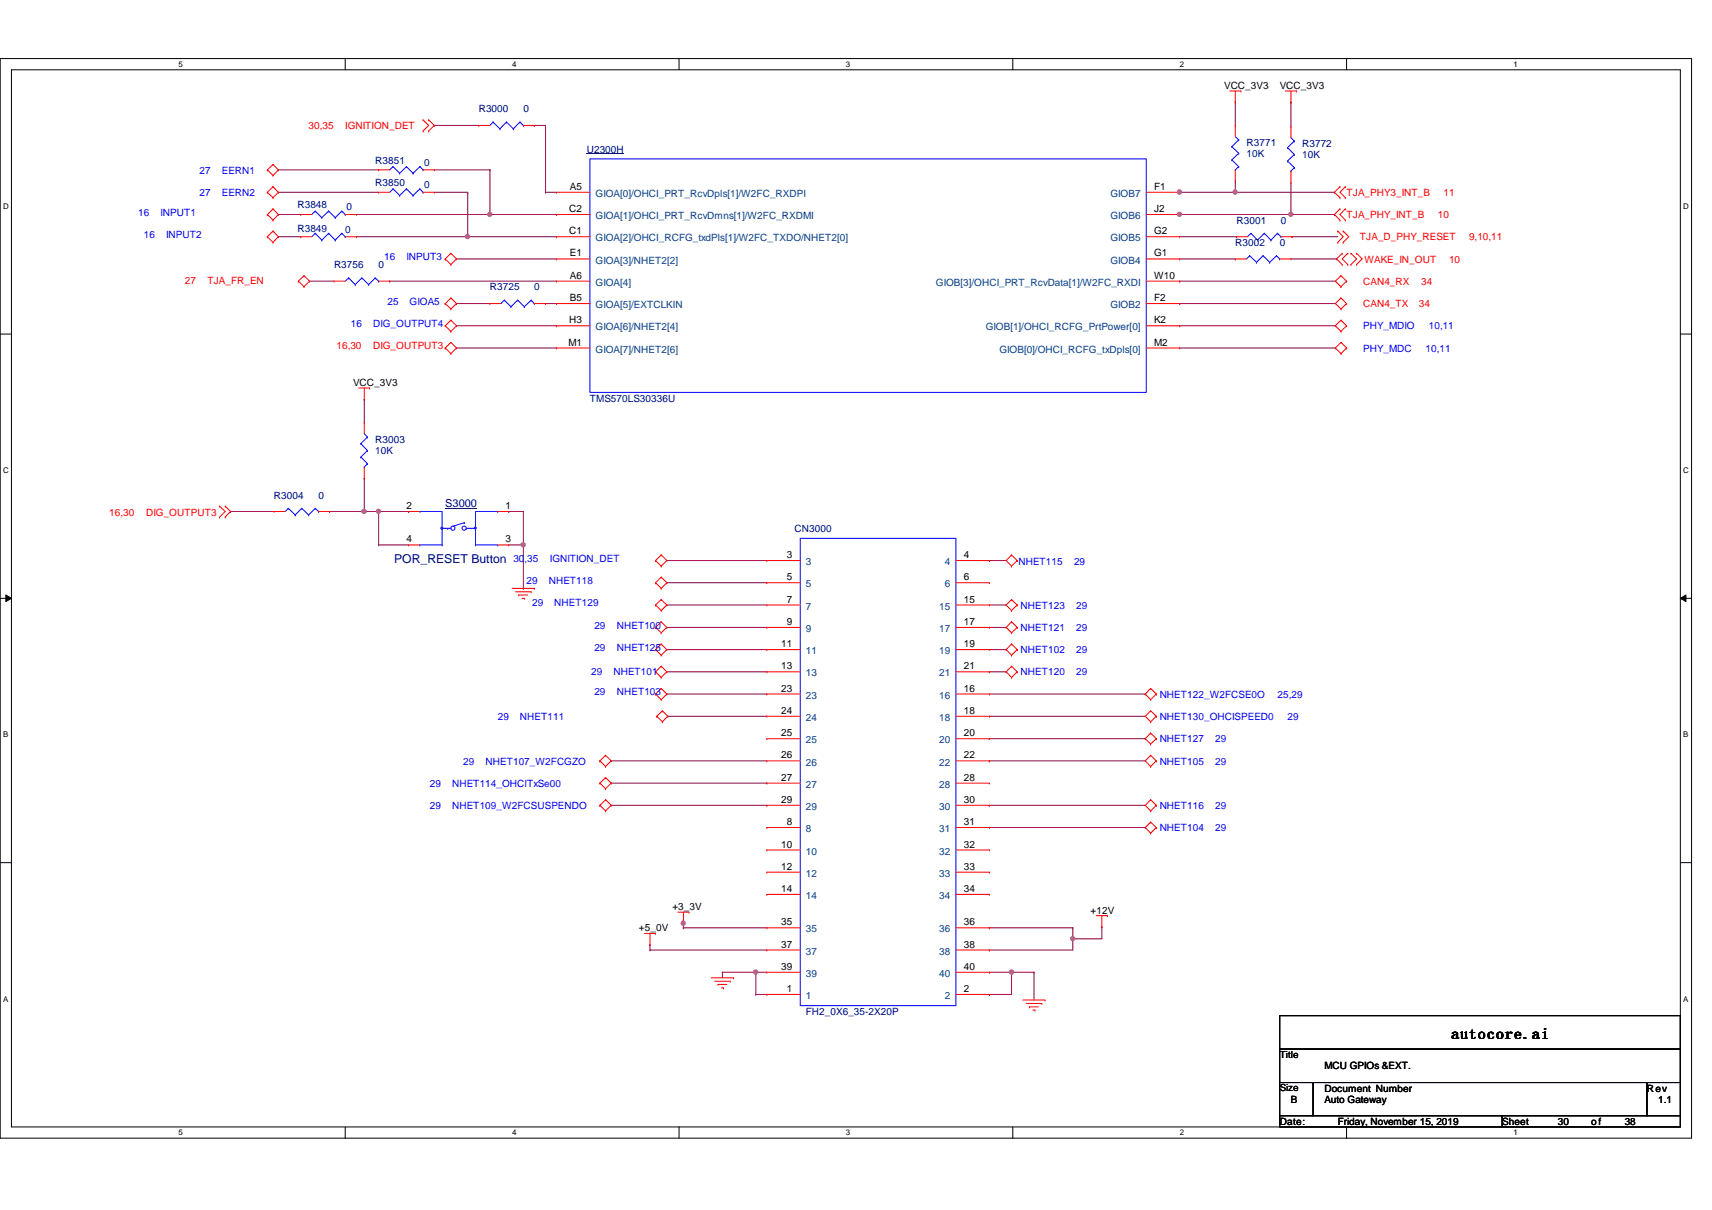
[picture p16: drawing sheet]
<svg xmlns="http://www.w3.org/2000/svg" width="297mm" height="210mm" viewBox="0 0 297 210" stroke-linecap="round" stroke-linejoin="round" font-family="sans-serif">
<defs><g id="words">
<text font-size="2.7" x="251.9" y="180.2">autocore.ai</text>
<text font-size="2.1" fill="#000080" x="68.4" y="97.6">POR_RESET Button</text>
<text font-size="1.9" fill="#000080" x="77.3" y="87.9">S3000</text>
<g font-size="1.7">
<text x="212.4" y="15.5">VCC_3V3</text>
<text x="222" y="15.5">VCC_3V3</text>
<text x="98.9" y="32.9">A5</text>
<text x="200.2" y="32.9">F1</text>
<text x="98.8" y="36.8">C2</text>
<text x="98.8" y="40.6">C1</text>
<text x="200.2" y="40.6">G2</text>
<text x="200.2" y="36.8">J2</text>
<text x="98.9" y="44.5">E1</text>
<text x="200.2" y="44.5">G1</text>
<text x="98.9" y="48.3">A6</text>
<text x="98.9" y="52.2">B5</text>
<text x="200.2" y="52.2">F2</text>
<text x="200.2" y="48.3">W10</text>
<text x="98.6" y="59.9">M1</text>
<text x="98.8" y="56.1">H3</text>
<text x="200.2" y="59.9">M2</text>
<text x="200.2" y="56.1">K2</text>
<text x="61.3" y="67">VCC_3V3</text>
<text x="70.5" y="88.3">2</text>
<text x="87.7" y="88.3">1</text>
<text x="70.5" y="94.1">4</text>
<text x="87.7" y="94.1">3</text>
<text x="136.5" y="96.8">3</text>
<text x="136.5" y="100.7">5</text>
<text x="167.2" y="96.8">4</text>
<text x="167.2" y="100.7">6</text>
<text x="136.5" y="104.5">7</text>
<text x="167.2" y="104.5">15</text>
<text x="135.5" y="112.3">11</text>
<text x="136.5" y="108.4">9</text>
<text x="167.2" y="108.4">17</text>
<text x="167.2" y="112.3">19</text>
<text x="135.5" y="116.1">13</text>
<text x="135.5" y="120">23</text>
<text x="167.2" y="120">16</text>
<text x="167.2" y="116.1">21</text>
<text x="135.5" y="123.8">24</text>
<text x="167.2" y="123.8">18</text>
<text x="135.5" y="127.7">25</text>
<text x="135.5" y="131.6">26</text>
<text x="167.2" y="127.7">20</text>
<text x="167.2" y="131.6">22</text>
<text x="135.5" y="135.4">27</text>
<text x="167.2" y="135.4">28</text>
<text x="135.5" y="139.3">29</text>
<text x="136.5" y="143.1">8</text>
<text x="167.2" y="139.3">30</text>
<text x="167.2" y="143.1">31</text>
<text x="135.5" y="147">10</text>
<text x="167.2" y="147">32</text>
<text x="135.5" y="150.9">12</text>
<text x="135.5" y="154.7">14</text>
<text x="167.2" y="150.9">33</text>
<text x="167.2" y="154.7">34</text>
<text x="110.9" y="161.6">+5_0V</text>
<text x="116.7" y="157.9">+3_3V</text>
<text x="135.5" y="160.5">35</text>
<text x="167.2" y="160.5">36</text>
<text x="189.2" y="158.5">+12V</text>
<text x="135.5" y="164.4">37</text>
<text x="167.2" y="164.4">38</text>
<text x="135.5" y="168.2">39</text>
<text x="136.5" y="172.1">1</text>
<text x="167.2" y="172.1">2</text>
<text x="167.2" y="168.2">40</text>
<text x="222" y="183.5">Title</text>
<text x="229.8" y="185.5">MCU GPIOs &amp;EXT.</text>
<text x="222" y="189.3">Size</text>
<text x="224" y="191.3">B</text>
<text x="229.8" y="189.4">Document Number</text>
<text x="229.8" y="191.3">Auto Gateway</text>
<text x="285.7" y="189.4">Rev</text>
<text x="287.7" y="191.3">1.1</text>
<text x="222" y="195.2">Date:</text>
<text x="232.1" y="195.2">Friday, November 15, 2019</text>
<text x="260.6" y="195.2">Sheet</text>
<text x="270.3" y="195.2">30</text>
<text x="276.1" y="195.2">of</text>
<text x="281.9" y="195.2">38</text>
</g>
<g font-size="1.7" fill="#f00">
<text x="53.5" y="22.4">30,35</text>
<text x="59.9" y="22.4">IGNITION_DET</text>
<text x="233.6" y="34">TJA_PHY3_INT_B</text>
<text x="250.4" y="34">11</text>
<text x="233.6" y="37.8">TJA_PHY_INT_B</text>
<text x="236" y="41.7">TJA_D_PHY_RESET</text>
<text x="249.5" y="37.8">10</text>
<text x="254.9" y="41.7">9,10,11</text>
<text x="236.7" y="45.6">WAKE_IN_OUT</text>
<text x="251.4" y="45.6">10</text>
<text x="32.1" y="49.2">27</text>
<text x="36" y="49.2">TJA_FR_EN</text>
<text x="236.5" y="49.4">CAN4_RX</text>
<text x="236.5" y="53.3">CAN4_TX</text>
<text x="246.2" y="53.3">34</text>
<text x="246.6" y="49.4">34</text>
<text x="58.4" y="60.6">16,30</text>
<text x="64.7" y="60.6">DIG_OUTPUT3</text>
<text x="19" y="89.6">16,30</text>
<text x="25.4" y="89.6">DIG_OUTPUT3</text>
</g>
<g font-size="1.7" fill="#000080">
<text x="83.1" y="19.5">R3000</text>
<text x="90.8" y="19.5">0</text>
<text x="65.1" y="28.4">R3851</text>
<text x="73.6" y="28.8">0</text>
<text x="101.8" y="26.5">U2300H</text>
<text x="216.3" y="25.3">R3771</text>
<text x="216.3" y="27.2">10K</text>
<text x="225.9" y="25.5">R3772</text>
<text x="225.9" y="27.4">10K</text>
<text x="65.1" y="32.3">R3850</text>
<text x="73.6" y="32.6">0</text>
<text x="51.6" y="40.2">R3849</text>
<text x="51.6" y="36.1">R3848</text>
<text x="59.9" y="40.3">0</text>
<text x="60.1" y="36.5">0</text>
<text x="214.5" y="38.8">R3001</text>
<text x="222.2" y="38.8">0</text>
<text x="58" y="46.5">R3756</text>
<text x="65.7" y="46.5">0</text>
<text x="214.3" y="42.7">R3002</text>
<text x="222" y="42.7">0</text>
<text x="85" y="50.4">R3725</text>
<text x="92.7" y="50.4">0</text>
<text x="102.4" y="69.7">TMS570LS30336U</text>
<text x="65.1" y="76.8">R3003</text>
<text x="65.1" y="78.8">10K</text>
<text x="47.5" y="86.5">R3004</text>
<text x="55.3" y="86.5">0</text>
<text x="137.9" y="92.3">CN3000</text>
<text x="139.8" y="176.1">FH2_0X6_35-2X20P</text>
</g>
<g font-size="1.7" fill="#00f">
<text x="34.6" y="30.1">27</text>
<text x="34.6" y="34">27</text>
<text x="38.5" y="30.1">EERN1</text>
<text x="38.5" y="34">EERN2</text>
<text x="24" y="37.5">16</text>
<text x="25" y="41.3">16</text>
<text x="27.9" y="37.5">INPUT1</text>
<text x="28.8" y="41.3">INPUT2</text>
<text x="66.7" y="45.2">16</text>
<text x="70.5" y="45.2">INPUT3</text>
<text x="67.2" y="52.9">25</text>
<text x="71.1" y="52.9">GIOA5</text>
<text x="60.9" y="56.8">16</text>
<text x="64.7" y="56.8">DIG_OUTPUT4</text>
<text x="236.5" y="57.1">PHY_MDIO</text>
<text x="247.9" y="57.1">10,11</text>
<text x="236.5" y="61">PHY_MDC</text>
<text x="247.4" y="61">10,11</text>
<text x="89.1" y="97.5">30,35</text>
<text x="91.4" y="101.3">29</text>
<text x="95.2" y="101.3">NHET118</text>
<text x="95.4" y="97.5">IGNITION_DET</text>
<text x="176.7" y="98.1">NHET115</text>
<text x="186.3" y="98.1">29</text>
<text x="92.3" y="105.2">29</text>
<text x="96.2" y="105.2">NHET129</text>
<text x="177.1" y="105.6">NHET123</text>
<text x="186.7" y="105.6">29</text>
<text x="103.1" y="112.9">29</text>
<text x="103.1" y="109.1">29</text>
<text x="107" y="112.9">NHET125</text>
<text x="107" y="109.1">NHET100</text>
<text x="177.1" y="109.5">NHET121</text>
<text x="177.1" y="113.3">NHET102</text>
<text x="186.7" y="109.5">29</text>
<text x="186.7" y="113.3">29</text>
<text x="102.6" y="117.2">29</text>
<text x="106.4" y="117.2">NHET101</text>
<text x="177.1" y="117.2">NHET120</text>
<text x="186.7" y="117.2">29</text>
<text x="86.4" y="124.9">29</text>
<text x="90.2" y="124.9">NHET111</text>
<text x="103.1" y="120.6">29</text>
<text x="107" y="120.6">NHET103</text>
<text x="201.2" y="121">NHET122_W2FCSE0O</text>
<text x="201.2" y="124.9">NHET130_OHCISPEED0</text>
<text x="221.7" y="121">25,29</text>
<text x="223.4" y="124.9">29</text>
<text x="201.2" y="128.8">NHET127</text>
<text x="210.9" y="128.8">29</text>
<text x="74.6" y="136.5">29</text>
<text x="78.4" y="136.5">NHET114_OHCITxSe00</text>
<text x="80.3" y="132.6">29</text>
<text x="84.2" y="132.6">NHET107_W2FCGZO</text>
<text x="201.2" y="132.6">NHET105</text>
<text x="210.9" y="132.6">29</text>
<text x="74.6" y="140.3">29</text>
<text x="78.4" y="140.3">NHET109_W2FCSUSPENDO</text>
<text x="201.2" y="140.3">NHET116</text>
<text x="210.9" y="140.3">29</text>
<text x="201.2" y="144.2">NHET104</text>
<text x="210.9" y="144.2">29</text>
</g>
<g font-size="1.7" fill="#004080">
<text x="103.3" y="34.2">GIOA[0]/OHCI_PRT_RcvDpls[1]/W2FC_RXDPI</text>
<text x="192.7" y="34.2">GIOB7</text>
<text x="103.3" y="38">GIOA[1]/OHCI_PRT_RcvDmns[1]/W2FC_RXDMI</text>
<text x="103.3" y="41.9">GIOA[2]/OHCI_RCFG_txdPls[1]/W2FC_TXDO/NHET2[0]</text>
<text x="192.7" y="41.9">GIOB5</text>
<text x="192.7" y="38">GIOB6</text>
<text x="103.3" y="45.7">GIOA[3]/NHET2[2]</text>
<text x="192.7" y="45.7">GIOB4</text>
<text x="103.3" y="49.6">GIOA[4]</text>
<text x="103.3" y="53.5">GIOA[5]/EXTCLKIN</text>
<text x="162.4" y="49.6">GIOB[3]/OHCI_PRT_RcvData[1]/W2FC_RXDI</text>
<text x="192.7" y="53.5">GIOB2</text>
<text x="103.3" y="57.3">GIOA[6]/NHET2[4]</text>
<text x="171" y="57.3">GIOB[1]/OHCI_RCFG_PrtPower[0]</text>
<text x="103.3" y="61.2">GIOA[7]/NHET2[6]</text>
<text x="173.4" y="61.2">GIOB[0]/OHCI_RCFG_txDpls[0]</text>
<text x="139.8" y="98">3</text>
<text x="139.8" y="101.9">5</text>
<text x="163.9" y="98">4</text>
<text x="163.9" y="101.9">6</text>
<text x="139.8" y="105.7">7</text>
<text x="162.9" y="105.7">15</text>
<text x="139.8" y="109.6">9</text>
<text x="139.8" y="113.5">11</text>
<text x="162.9" y="109.6">17</text>
<text x="162.9" y="113.5">19</text>
<text x="139.8" y="117.3">13</text>
<text x="162.9" y="117.3">21</text>
<text x="139.8" y="121.2">23</text>
<text x="139.8" y="125.1">24</text>
<text x="162.9" y="121.2">16</text>
<text x="162.9" y="125.1">18</text>
<text x="139.8" y="128.9">25</text>
<text x="162.9" y="128.9">20</text>
<text x="139.8" y="132.8">26</text>
<text x="139.8" y="136.7">27</text>
<text x="162.9" y="132.8">22</text>
<text x="162.9" y="136.7">28</text>
<text x="139.8" y="140.5">29</text>
<text x="162.9" y="140.5">30</text>
<text x="139.8" y="144.4">8</text>
<text x="139.8" y="148.3">10</text>
<text x="162.9" y="144.4">31</text>
<text x="162.9" y="148.3">32</text>
<text x="139.8" y="152.1">12</text>
<text x="139.8" y="156">14</text>
<text x="162.9" y="152.1">33</text>
<text x="162.9" y="156">34</text>
<text x="139.8" y="161.8">35</text>
<text x="162.9" y="161.8">36</text>
<text x="139.8" y="165.6">37</text>
<text x="162.9" y="165.6">38</text>
<text x="139.8" y="173.3">1</text>
<text x="139.8" y="169.5">39</text>
<text x="162.9" y="169.5">40</text>
<text x="163.9" y="173.3">2</text>
</g>
<g font-size="1.4">
<text x="30.9" y="11.6">5</text>
<text x="88.9" y="11.6">4</text>
<text x="146.8" y="11.6">3</text>
<text x="204.7" y="11.6">2</text>
<text x="262.6" y="11.6">1</text>
<text x=".5" y="36.2">D</text>
<text x="292.1" y="36.2">D</text>
<text x=".5" y="82.1">C</text>
<text x="292.1" y="82.1">C</text>
<text x=".5" y="127.9">B</text>
<text x="292.1" y="127.9">B</text>
<text x=".5" y="173.8">A</text>
<text x="292.1" y="173.8">A</text>
<text x="30.9" y="196.9">5</text>
<text x="88.9" y="196.9">4</text>
<text x="146.8" y="196.9">3</text>
<text x="204.7" y="196.9">2</text>
<text x="262.6" y="196.9">1</text>
</g>
</g></defs>
<path d="M0 10.2h293.5v187.2h-293.5zM2 12.1h289.5v183.4h-289.5z" fill="none" stroke="#000" stroke-width=".17"/>
<g fill="#fff">
<path d="M30.9 10.4h.8v1.5h-.8z"/>
<path d="M30.9 195.7h.8v1.5h-.8z"/>
</g>
<path d="M59.9 10.2v1.9M59.9 195.5v1.9" fill="none" stroke="#000" stroke-width=".17"/>
<g fill="#fff">
<path d="M88.9 10.4h.7v1.5h-.7z"/>
<path d="M88.9 195.7h.7v1.5h-.7z"/>
</g>
<path d="M117.8 10.2v1.9M117.8 195.5v1.9" fill="none" stroke="#000" stroke-width=".17"/>
<g fill="#fff">
<path d="M146.8 10.4h.7v1.5h-.7z"/>
<path d="M146.8 195.7h.7v1.5h-.7z"/>
</g>
<path d="M175.7 10.2v1.9M175.7 195.5v1.9" fill="none" stroke="#000" stroke-width=".17"/>
<g fill="#fff">
<path d="M204.7 10.4h.7v1.5h-.7z"/>
<path d="M204.7 195.7h.7v1.5h-.7z"/>
</g>
<path d="M233.6 10.2v1.9M233.6 195.5v1.9" fill="none" stroke="#000" stroke-width=".17"/>
<g fill="#fff">
<path d="M262.6 10.4h.8v1.5h-.8z"/>
<path d="M262.6 195.7h.8v1.5h-.8z"/>
<path d="M.5 35h1v1.5h-1z"/>
<path d="M292.1 35h.9v1.5h-.9z"/>
<path d="M.5 80.9h1v1.5h-1z"/>
<path d="M292.1 80.9h.9v1.5h-.9z"/>
</g>
<path d="M0 58h2M291.5 58h2" fill="none" stroke="#000" stroke-width=".17"/>
<g fill="#fff">
<path d="M.5 126.7h.9v1.5h-.9z"/>
<path d="M292.1 126.7h.8v1.5h-.8z"/>
</g>
<path d="M0 103.8h2M1 103.2l1 .6-1 .6zM291.5 103.8l1-.6v1.2zM291.5 103.8h2" fill="none" stroke="#000" stroke-width=".17"/>
<path d="M1 103.2l1 .6-1 .6zM291.5 103.8l1-.6v1.2z" fill="#000"/>
<g fill="#fff">
<path d="M.5 172.6h.9v1.5h-.9z"/>
<path d="M292.1 172.6h.8v1.5h-.8z"/>
</g>
<path d="M0 149.6h2M291.5 149.6h2" fill="none" stroke="#000" stroke-width=".17"/>
<g fill="none" stroke="#800040" stroke-width=".17">
<path d="M79.2 44.9h.1M79.2 56.5h.1M79.2 44.9h17.4M79.2 56.5h17.4M204.7 48.8h.1M204.7 52.7h.1M204.7 48.8h27M204.7 52.7h27M79.2 60.4h.1M79.2 60.4h17.4M40 88.7h.1M40 88.7h7.5"/>
<path d="M57.2 88.7h.1M63.2 83h.1M63.2 83v5.7h-6M90.8 94.5h.1M90.8 88.7v5.8"/>
</g>
<circle cx="63.2" cy="88.7" r=".37" fill="#f0f"/>
<circle cx="63.2" cy="88.7" r=".37" fill="none" stroke="#f0f" stroke-width=".17"/>
<g fill="none" stroke="#800040" stroke-width=".17">
<path d="M63.2 69.3h.1M63.2 69.3v4M171.7 97.2h.1M171.7 97.2h2.9M112.8 164.8h.1M112.8 164.8h20.3M125.3 168.7h.1M125.3 168.7v.9M125.3 168.7h5.8M171.7 168.7h.1M171.7 168.7h3.8M186.1 161h.1"/>
<path d="M186.1 161v1.9"/>
</g>
<circle cx="186.1" cy="162.8" r=".37" fill="#f0f"/>
<circle cx="186.1" cy="162.8" r=".37" fill="none" stroke="#f0f" stroke-width=".17"/>
<g fill="none" stroke="#800040" stroke-width=".17">
<path d="M118.6 161h.1M118.6 161h14.5M131.1 172.5h.1M131.1 168.7h.1M131.1 172.5h2M131.1 168.7h2M171.7 161h.1M171.7 164.8h.1M171.7 161h14.4M186.1 162.9h.1M186.1 162.9v1.9h-14.4M191.2 160.7h.1"/>
<path d="M191.2 160.7v2.2h-5.1"/>
</g>
<circle cx="131.1" cy="168.6" r=".37" fill="#f0f"/>
<circle cx="131.1" cy="168.6" r=".37" fill="none" stroke="#f0f" stroke-width=".17"/>
<path d="M131.1 168.7h.1M131.1 168.7v3.8M171.7 172.5h.1M175.5 168.7h.1M175.5 168.7v3.8h-3.8M175.5 168.7h3.9M179.4 168.7h.1M179.4 168.7v4.8" fill="none" stroke="#800040" stroke-width=".17"/>
<circle cx="175.5" cy="168.6" r=".37" fill="#f0f"/>
<circle cx="175.5" cy="168.6" r=".37" fill="none" stroke="#f0f" stroke-width=".17"/>
<path d="M118.6 160v1M112.8 163.8h.1M112.8 163.8v1M118.6 160.2h.1M118.6 161h.1" fill="none" stroke="#800040" stroke-width=".17"/>
<circle cx="118.5" cy="160.1" r=".38" fill="#f0f"/>
<circle cx="118.5" cy="160.1" r=".38" fill="none" stroke="#f0f" stroke-width=".17"/>
<g fill="none" stroke="#800040" stroke-width=".17">
<path d="M204.5 33.4h.1M204.5 37.2h.1M204.5 33.4h9.8M204.5 37.2h.2M214.3 33.4h.1M115.7 97.2h.1M115.7 97.2h17.4M115.7 116.5h.1M115.7 101.1h.1M115.7 104.9h.1M115.7 108.8h.1M115.7 112.7h.1"/>
<path d="M115.7 116.5h17.4M115.7 101.1h17.4M115.7 104.9h17.4M115.7 108.8h17.4M115.7 112.7h17.4M115.7 120.4h.1M115.7 120.4h17.4"/>
</g>
<circle cx="204.6" cy="33.3" r=".38" fill="#f0f"/>
<circle cx="204.6" cy="33.3" r=".38" fill="none" stroke="#f0f" stroke-width=".17"/>
<path d="M204.7 37.2h19.3M224 37.2h.1" fill="none" stroke="#800040" stroke-width=".17"/>
<circle cx="204.6" cy="37.2" r=".37" fill="#f0f"/>
<circle cx="204.6" cy="37.2" r=".37" fill="none" stroke="#f0f" stroke-width=".17"/>
<circle cx="224" cy="37.2" r=".37" fill="#f0f"/>
<circle cx="224" cy="37.2" r=".37" fill="none" stroke="#f0f" stroke-width=".17"/>
<g fill="none" stroke="#800040" stroke-width=".17">
<path d="M75.3 21.8h.1M75.3 21.8h7.8M92.7 21.8h.1M92.7 21.8h2M53.7 48.8h.1M53.7 48.8h4.3M67.6 48.8h.1M67.6 48.8h29M79.2 52.7h.1M79.2 52.7h5.8M94.7 52.7h.1M94.7 52.7h1.9"/>
<path d="M204.7 41.1h9.8M204.7 44.9h9.6M214.3 44.9h.1M214.5 41.1h.1M224.2 41.1h.1M224.2 41.1h7.9M63.2 88.7h2.5M65.7 88.7h.1M88.3 88.7h.1M88.3 88.7h2.5M88.3 94.5h2.5M90.8 94.5h.1"/>
<path d="M90.8 94.5v7.6M90.8 102.1h.1M171.7 104.9h2.9M171.7 108.8h2.9M171.7 112.7h2.9M171.7 116.5h2.9M174.6 104.9h.1M174.6 108.8h.1M174.6 112.7h.1M174.6 116.5h.1M106 132h.1M106 135.8h.1"/>
<path d="M106 139.7h.1M106 132h27.1M106 135.8h27.1M106 139.7h27.1M115.9 124.2h.1M115.9 124.2h17.2M171.7 124.2h.1M171.7 132h.1M171.7 139.7h.1M171.7 132h27M171.7 139.7h27M171.7 124.2h27"/>
<path d="M171.7 120.4h27M171.7 128.1h27M198.7 120.4h.1M198.7 128.1h.1M171.7 143.6h27M198.7 143.6h.1"/>
</g>
<circle cx="90.8" cy="94.5" r=".37" fill="#f0f"/>
<circle cx="90.8" cy="94.5" r=".37" fill="none" stroke="#f0f" stroke-width=".17"/>
<path d="M65.7 94.5h.1M65.7 88.7h.1M65.7 94.5h5.2M65.7 88.7v5.8" fill="none" stroke="#800040" stroke-width=".17"/>
<circle cx="65.7" cy="88.7" r=".37" fill="#f0f"/>
<circle cx="65.7" cy="88.7" r=".37" fill="none" stroke="#f0f" stroke-width=".17"/>
<path d="M214.3 17.7h.1M214.3 17.7v4.1M224 17.7h.1M224 17.7v4.3M214.3 33.4h.1M214.3 31.4v2M214.3 33.4h17.2M231.5 33.4h.1M65.7 88.7h5.2M70.9 88.7h.1" fill="none" stroke="#800040" stroke-width=".17"/>
<circle cx="214.3" cy="33.3" r=".38" fill="#f0f"/>
<circle cx="214.3" cy="33.3" r=".38" fill="none" stroke="#f0f" stroke-width=".17"/>
<g fill="none" stroke="#800040" stroke-width=".17">
<path d="M61.8 37.2h23.2M85 37.2h.1M94.7 21.8h.1M94.7 33.4h.1M94.7 21.8v11.6M94.7 33.4h1.9M224 37.2h.1M224 31.6v5.6M224 37.2h7.5M231.5 37.2h.1M204.7 56.5h27M224 44.9h7.9"/>
<path d="M231.7 56.5h.1M231.9 44.9h.1M204.7 60.4h27M231.7 60.4h.1"/>
</g>
<circle cx="85" cy="37.2" r=".37" fill="#f0f"/>
<circle cx="85" cy="37.2" r=".37" fill="none" stroke="#f0f" stroke-width=".17"/>
<path d="M61.8 41.1h19.3M81.1 41.1h.1" fill="none" stroke="#800040" stroke-width=".17"/>
<circle cx="81.1" cy="41" r=".37" fill="#f0f"/>
<circle cx="81.1" cy="41" r=".37" fill="none" stroke="#f0f" stroke-width=".17"/>
<g fill="none" stroke="#800040" stroke-width=".17">
<path d="M48.3 37.2h.1M48.3 29.5h.1M48.3 33.4h.1M48.3 37.2h3.9M48.3 33.4h17.4M48.3 29.5h17.4M75.3 33.4h5.8M75.3 29.5h9.7M81.1 33.4h.1M81.1 33.4v7.7M85 29.5h.1M85 37.2h.1"/>
<path d="M85 37.2h11.6M85 29.5v7.7M96.6 37.2h.1M48.3 41.1h.1M48.3 41.1h3.9M81.1 41.1h.1M81.1 41.1h15.5M96.6 41.1h.1"/>
</g>
<g fill="none" stroke="#f00" stroke-width=".17">
<path d="M213.4 15.8h1.9M214.3 17.7h.1M214.3 15.8v1.9M215.3 15.8h.1M223 15.8h2M224 17.7h.1M224 15.8v1.9M225 15.8h.1M46.4 37.2h.1M46.4 29.5h.1M46.4 33.4h.1M46.4 37.2l1 1"/>
<path d="M46.4 29.5l1 .9M46.4 33.4l1 .9M47.4 38.2h.1M47.4 36.2h.1M47.4 30.4h.1M47.4 28.5h.1M47.4 34.3h.1M47.4 32.4h.1M47.4 36.2l.9 1-.9 1M47.4 36.2l-1 1M47.4 28.5l.9 1-.9 .9M47.4 28.5l-1 1"/>
<path d="M47.4 32.4l.9 1-.9 .9M47.4 32.4l-1 1M52.2 37.2h.1M52.2 37.2h1.9M59.9 37.2h1.9M61.8 37.2h.1M65.7 33.4h.1M65.7 29.5h.1M65.7 33.4h1.9M65.7 29.5h1.9M73.4 22.7h.1M73.4 20.8h.1"/>
<path d="M73.4 20.8l1 1-1 .9M73.4 33.4h1.9M73.4 29.5h1.9M74.4 20.8h.1M74.4 22.7h.1M74.4 20.8l.9 1-.9 .9M75.3 33.4h.1M75.3 29.5h.1M83.1 21.8h.1M83.1 21.8h1.9M90.8 21.8h1.9M92.7 21.8h.1"/>
<path d="M96.6 33.4h.1M96.6 37.2h.1M96.6 33.4h5.8M96.6 37.2h5.8M198.9 33.4h5.8M198.9 37.2h5.8M204.7 37.2h.1M204.7 33.4h.1M214.3 21.8h.1M214.3 31.4h.1M214.3 21.8v1.9M214.3 29.5v1.9"/>
<path d="M224 22h.1M224 31.6h.1M224 22v1.9M224 29.7v1.9M232.5 32.4h.1M232.5 34.3h.1M232.5 36.2h.1M232.5 38.2h.1M232.5 32.4l-1 1 1 .9M232.5 36.2l-1 1 1 1M233.4 34.3h.1M233.4 32.4h.1"/>
<path d="M233.4 38.2h.1M233.4 36.2h.1M233.4 32.4l-.9 1 .9 .9M233.4 36.2l-.9 1 .9 1M46.4 41.1h.1M46.4 41.1l1 .9M47.4 42h.1M47.4 40.1h.1M47.4 40.1l.9 1-.9 .9M47.4 40.1l-1 1M51.8 48.8h.1M51.8 48.8l.9 .9"/>
<path d="M52.2 41.1h.1M52.2 41.1h1.9M52.7 47.8h.1M52.7 49.7h.1M52.7 47.8l1 1-1 .9M52.7 47.8l-.9 1M58 48.8h.1M58 48.8h1.9M59.9 41.1h1.9M61.8 41.1h.1M65.7 48.8h1.9M67.6 48.8h.1"/>
<path d="M77.3 44.9h.1M77.3 56.5h.1M77.3 52.7h.1M77.3 44.9l.9 1M77.3 56.5l.9 1M77.3 52.7l.9 .9M78.2 45.9h.1M78.2 43.9h.1M78.2 59.4h.1M78.2 57.5h.1M78.2 55.5h.1M78.2 53.6h.1"/>
<path d="M78.2 51.7h.1M78.2 43.9l1 1-1 1M78.2 43.9l-.9 1M78.2 59.4l1 1-1 .9M78.2 59.4l-.9 1M78.2 55.5l1 1-1 1M78.2 55.5l-.9 1M78.2 51.7l1 1-1 .9M78.2 51.7l-.9 1M85 52.7h.1M85 52.7h1.9M92.7 52.7h2"/>
<path d="M94.7 52.7h.1M96.6 41.1h.1M96.6 44.9h.1M96.6 48.8h.1M96.6 52.7h.1M96.6 56.5h.1M96.6 41.1h5.8M96.6 44.9h5.8M96.6 48.8h5.8M96.6 52.7h5.8M96.6 56.5h5.8M198.9 41.1h5.8"/>
<path d="M198.9 44.9h5.8M198.9 48.8h5.8M198.9 52.7h5.8M198.9 56.5h5.8M204.7 56.5h.1M204.7 52.7h.1M204.7 48.8h.1M204.7 44.9h.1M204.7 41.1h.1M214.3 44.9h.1M214.3 44.9h2M214.5 41.1h.1"/>
<path d="M214.5 41.1h1.9M222 44.9h2M222.2 41.1h2M224 44.9h.1M224.2 41.1h.1M232.1 40.1h.1M232.1 42h.1M232.1 40.1l.9 1-.9 .9M232.7 47.8h.1M232.7 49.7h.1M232.7 51.7h.1M232.7 53.6h.1"/>
<path d="M232.7 55.5h.1M232.7 57.5h.1M232.7 59.4h.1M232.7 47.8l-1 1 1 .9M232.7 47.8l.9 1M232.7 51.7l-1 1 1 .9M232.7 51.7l.9 1M232.7 55.5l-1 1 1 1M232.7 55.5l.9 1M232.7 59.4l-1 1 1 .9M232.7 59.4l.9 1M232.9 43.9h.1"/>
<path d="M232.9 45.9h.1M232.9 43.9l-1 1 1 1M233 40.1h.1M233 42h.1M233 40.1l1 1-1 .9M233.6 48.8h.1M233.6 52.7h.1M233.6 56.5h.1M233.6 48.8l-.9 .9M233.6 52.7l-.9 .9M233.6 56.5l-.9 1M233.8 45.9h.1"/>
<path d="M233.8 43.9h.1M233.8 43.9l-.9 1 .9 1M234.4 45.9h.1M234.4 43.9h.1M234.4 43.9l1 1-1 1M235.4 43.9h.1M235.4 45.9h.1M235.4 43.9l.9 1-.9 1M62.2 67.3h1.9M63.2 69.3h.1M63.2 73.3h.1M63.2 67.3v2"/>
<path d="M63.2 73.3v1.9M64.1 67.3h.1M77.3 60.4h.1M77.3 60.4l.9 .9M78.2 61.3h.1M96.6 60.4h.1M96.6 60.4h5.8M198.9 60.4h5.8M204.7 60.4h.1M232.7 61.3h.1M233.6 60.4h.1M233.6 60.4l-.9 .9"/>
<path d="M38.1 87.8h.1M38.1 89.7h.1M38.1 87.8l1 .9-1 1M39.1 87.8h.1M39.1 89.7h.1M39.1 87.8l.9 .9-.9 1M47.5 88.7h.1M47.5 88.7h2M55.3 88.7h1.9M57.2 88.7h.1M63.2 83h.1M63.2 81v2"/>
<path d="M70.9 88.7h.1M70.9 94.5h.1M70.9 88.7h2M70.9 94.5h2M86.4 88.7h1.9M86.4 94.5h1.9M88.3 88.7h.1M88.3 94.5h.1M113.7 97.2h.1M113.7 97.2l1 1M114.7 98.2h.1M114.7 96.3h.1"/>
<path d="M114.7 96.3l1 .9-1 1M114.7 96.3l-1 .9M133.1 97.2h.1M133.1 97.2h5.7M165.9 97.2h5.8M171.7 97.2h.1M175.5 96.3h.1M175.5 98.2h.1M175.5 96.3l-.9 .9 .9 1M175.5 96.3l1 .9M176.5 97.2h.1M176.5 97.2l-1 1"/>
<path d="M88.9 102.1h3.8M89.4 102.7h2.8M90 103.2h.1M90 103.2h1.6M90.6 103.8h.4M91 103.8h.1M92.2 102.7h.1M92.7 102.1h.1M113.7 101.1h.1M113.7 104.9h.1M113.7 112.7h.1M113.7 108.8h.1"/>
<path d="M113.7 116.5h.1M113.7 101.1l1 1M113.7 104.9l1 1M113.7 112.7l1 1M113.7 108.8l1 1M113.7 116.5l1 1M114.7 102.1h.1M114.7 100.1h.1M114.7 105.9h.1M114.7 104h.1M114.7 113.7h.1M114.7 111.7h.1"/>
<path d="M114.7 109.8h.1M114.7 107.9h.1M114.7 119.4h.1M114.7 117.5h.1M114.7 115.6h.1M114.7 100.1l1 1-1 1M114.7 100.1l-1 1M114.7 104l1 .9-1 1M114.7 104l-1 .9M114.7 111.7l1 1-1 1M114.7 111.7l-1 1M114.7 107.9l1 .9-1 1"/>
<path d="M114.7 107.9l-1 .9M114.7 119.4l1 1-1 1M114.7 119.4l-1 1M114.7 115.6l1 .9-1 1M114.7 115.6l-1 .9M133.1 101.1h.1M133.1 104.9h.1M133.1 108.8h.1M133.1 112.7h.1M133.1 116.5h.1M133.1 101.1h5.7M133.1 104.9h5.7"/>
<path d="M133.1 108.8h5.7M133.1 112.7h5.7M133.1 116.5h5.7M165.9 101.1h5.8M165.9 104.9h5.8M165.9 108.8h5.8M165.9 112.7h5.8M165.9 116.5h5.8M171.7 101.1h.1M171.7 104.9h.1M171.7 108.8h.1M171.7 112.7h.1"/>
<path d="M171.7 116.5h.1M175.5 104h.1M175.5 105.9h.1M175.5 107.9h.1M175.5 109.8h.1M175.5 111.7h.1M175.5 113.7h.1M175.5 115.6h.1M175.5 117.5h.1M175.5 104l-.9 .9 .9 1M175.5 104l1 .9M175.5 107.9l-.9 .9 .9 1"/>
<path d="M175.5 107.9l1 .9M175.5 111.7l-.9 1 .9 1M175.5 111.7l1 1M175.5 115.6l-.9 .9 .9 1M175.5 115.6l1 .9M176.5 104.9h.1M176.5 108.8h.1M176.5 112.7h.1M176.5 116.5h.1M176.5 104.9l-1 1M176.5 108.8l-1 1M176.5 112.7l-1 1"/>
<path d="M176.5 116.5l-1 1M199.6 119.4h.1M199.6 119.4l-.9 1 .9 1M199.6 119.4l1 1M104.1 132h.1M104.1 135.8h.1M104.1 139.7h.1M104.1 132l1 1M104.1 135.8l1 1M104.1 139.7l1 1M105.1 131h.1M105.1 133h.1"/>
<path d="M105.1 134.9h.1M105.1 136.8h.1M105.1 138.7h.1M105.1 131l-1 1M105.1 131l.9 1-.9 1M105.1 134.9l.9 .9-.9 1M105.1 134.9l-1 .9M105.1 138.7l.9 1-.9 1M105.1 138.7l-1 1M113.7 120.4h.1M113.7 120.4l1 1M114 124.2h.1"/>
<path d="M114 124.2l.9 1M114.7 121.4h.1M114.9 123.3h.1M114.9 125.2h.1M114.9 123.3l1 .9-1 1M114.9 123.3l-.9 .9M133.1 120.4h.1M133.1 124.2h.1M133.1 128.1h.1M133.1 132h.1M133.1 135.8h.1M133.1 139.7h.1"/>
<path d="M133.1 120.4h5.7M133.1 124.2h5.7M133.1 128.1h5.7M133.1 132h5.7M133.1 135.8h5.7M133.1 139.7h5.7M165.9 120.4h5.8M165.9 124.2h5.8M165.9 128.1h5.8M165.9 132h5.8M165.9 135.8h5.8M165.9 139.7h5.8"/>
<path d="M171.7 120.4h.1M171.7 124.2h.1M171.7 128.1h.1M171.7 132h.1M171.7 135.8h.1M171.7 139.7h.1M199.6 121.4h.1M199.6 123.3h.1M199.6 125.2h.1M199.6 127.2h.1M199.6 129.1h.1M199.6 131h.1"/>
<path d="M199.6 133h.1M199.6 138.7h.1M199.6 123.3l-.9 .9 .9 1M199.6 123.3l1 .9M199.6 127.2l-.9 .9 .9 1M199.6 127.2l1 .9M199.6 131l-.9 1 .9 1M199.6 131l1 1M199.6 138.7l-.9 1 .9 1M199.6 138.7l1 1M200.6 120.4h.1M200.6 124.2h.1"/>
<path d="M200.6 128.1h.1M200.6 132h.1M200.6 139.7h.1M200.6 120.4l-1 1M200.6 124.2l-1 1M200.6 128.1l-1 1M200.6 132l-1 1M200.6 139.7l-1 1M105.1 140.7h.1M117.6 158.2h1.9M118.6 158.2v2M119.5 158.2h.1"/>
<path d="M133.1 143.6h.1M133.1 147.4h.1M133.1 151.3h.1M133.1 155.2h.1M133.1 143.6h5.7M133.1 147.4h5.7M133.1 151.3h5.7M133.1 155.2h5.7M165.9 143.6h5.8M165.9 147.4h5.8M165.9 151.3h5.8M165.9 155.2h5.8"/>
<path d="M171.7 143.6h.1M171.7 147.4h.1M171.7 151.3h.1M171.7 155.2h.1M190.2 158.8h1.9M191.2 158.8v1.9M192.1 158.8h.1M199.6 140.7h.1M199.6 142.6h.1M199.6 144.5h.1M199.6 142.6l-.9 1 .9 .9M199.6 142.6l1 1"/>
<path d="M200.6 143.6h.1M200.6 143.6l-1 .9M111.8 161.9h1.9M112.8 163.8h.1M112.8 161.9v1.9M113.7 161.9h.1M118.6 160.2h.1M123.4 169.6h3.9M124 170.2h2.7M124.6 170.8h.1M124.6 170.8h1.5M125.1 171.4h.4"/>
<path d="M125.5 171.4h.1M126.7 170.2h.1M127.3 169.6h.1M133.1 172.5h.1M133.1 161h.1M133.1 164.8h.1M133.1 168.7h.1M133.1 172.5h5.7M133.1 161h5.7M133.1 164.8h5.7M133.1 168.7h5.7M165.9 172.5h5.8"/>
<path d="M165.9 161h5.8M165.9 164.8h5.8M165.9 168.7h5.8M171.7 172.5h.1M171.7 161h.1M171.7 164.8h.1M171.7 168.7h.1M177.5 173.5h3.8M178.1 174.1h2.7M178.6 174.7h.1M178.6 174.7h1.6M179.2 175.2h.4"/>
<path d="M179.6 175.2h.1M180.8 174.1h.1M181.3 173.5h.1M191.2 160.7h.1"/>
</g>
<path d="M222 176.2h69.5v5.8h-69.5zM222 182h69.5v5.8h-69.5zM222 187.8h5.8v5.7h-5.8zM222 193.5h38.6v2h-38.6zM227.8 187.8h57.9v5.7h-57.9zM260.6 193.5h30.9v2h-30.9zM285.7 187.8h5.8v5.7h-5.8z" fill="none" stroke="#000" stroke-width=".17"/>
<g fill="none" stroke="#00f" stroke-width=".17">
<path d="M54.7 36.6h.1M54.7 36.6l-.6 .6M54.7 36.6l1.1 1.2M55.8 37.8h.1M57 36.6h.1M57 36.6l-1.2 1.2M57 36.6l1.2 1.2M58.2 37.8h.1M59.3 36.6h.1M59.3 36.6l-1.1 1.2M59.3 36.6l.6 .6M59.9 37.2h.1"/>
<path d="M68.2 32.8h.1M68.2 28.9h.1M68.2 32.8l-.6 .6M68.2 32.8l1.1 1.1M68.2 28.9l-.6 .6M68.2 28.9l1.1 1.2M69.3 33.9h.1M69.3 30.1h.1M70.5 32.8h.1M70.5 28.9h.1M70.5 32.8l-1.2 1.1M70.5 32.8l1.2 1.1"/>
<path d="M70.5 28.9l-1.2 1.2M70.5 28.9l1.2 1.2M71.7 33.9h.1M71.7 30.1h.1M72.9 32.8h.1M72.9 28.9h.1M72.9 32.8l-1.2 1.1M72.9 32.8l.5 .6M72.9 28.9l-1.2 1.2M72.9 28.9l.5 .6M73.4 33.4h.1M73.4 29.5h.1"/>
<path d="M85.6 21.2h.1M85.6 21.2l-.6 .6M85.6 21.2l1.1 1.2M86.7 22.4h.1M87.9 21.2h.1M87.9 21.2l-1.2 1.2M87.9 21.2l1.2 1.2M89.1 22.4h.1M90.2 21.2h.1M90.2 21.2l-1.1 1.2M90.2 21.2l.6 .6M90.8 21.8h.1"/>
<path d="M102.4 27.6h96.5v40.5h-96.5zM213.7 25.4h.1M213.7 27.7h.1M213.7 25.4l1.2 1.2M213.7 27.7l1.2 1.2M214.3 29.5h.1M214.3 23.7l.6 .6M214.9 24.3h.1M214.9 26.6h.1M214.9 28.9h.1M214.9 24.3l-1.2 1.1M214.9 26.6l-1.2 1.1"/>
<path d="M214.9 28.9l-.6 .6M223.4 25.6h.1M223.4 27.9h.1M223.4 25.6l1.2 1.2M223.4 27.9l1.2 1.2M224 29.7h.1M224 23.9l.6 .6M224.6 24.5h.1M224.6 26.8h.1M224.6 29.1h.1M224.6 24.5l-1.2 1.1M224.6 26.8l-1.2 1.1"/>
<path d="M224.6 29.1l-.6 .6M54.7 40.5h.1M54.7 40.5l-.6 .6M54.7 40.5l1.1 1.2M55.8 41.7h.1M57 40.5h.1M57 40.5l-1.2 1.2M57 40.5l1.2 1.2M58.2 41.7h.1M59.3 40.5h.1M59.3 40.5l-1.1 1.2M59.3 40.5l.6 .6"/>
<path d="M59.9 41.1h.1M60.5 48.2h.1M60.5 48.2l-.6 .6M60.5 48.2l1.1 1.2M61.6 49.4h.1M62.8 48.2h.1M62.8 48.2l-1.2 1.2M62.8 48.2l1.2 1.2M64 49.4h.1M65.1 48.2h.1M65.1 48.2l-1.1 1.2M65.1 48.2l.6 .6"/>
<path d="M65.7 48.8h.1M87.5 52.1h.1M87.5 52.1l-.6 .6M87.5 52.1l1.1 1.1M88.6 53.2h.1M89.8 52.1h.1M89.8 52.1l-1.2 1.1M89.8 52.1l1.2 1.1M91 53.2h.1M92.2 52.1h.1M92.2 52.1l-1.2 1.1M92.2 52.1l.5 .6"/>
<path d="M92.7 52.7h.1M216.8 44.4h.1M216.8 44.4l-.5 .5M216.8 44.4l1.2 1.1M217 40.5h.1M217 40.5l-.6 .6M217 40.5l1.2 1.2M218 45.5h.1M218.2 41.7h.1M219.2 44.4h.1M219.2 44.4l-1.2 1.1M219.2 44.4l1.1 1.1"/>
<path d="M219.4 40.5h.1M219.4 40.5l-1.2 1.2M219.4 40.5l1.1 1.2M220.3 45.5h.1M220.5 41.7h.1M221.5 44.4h.1M221.5 44.4l-1.2 1.1M221.5 44.4l.5 .5M221.7 40.5h.1M221.7 40.5l-1.2 1.2M221.7 40.5l.5 .6M222 44.9h.1"/>
<path d="M222.2 41.1h.1M62.6 77h.1M62.6 79.3h.1M62.6 77l1.2 1.1M62.6 79.3l1.2 1.1M63.2 75.2l.6 .6M63.8 75.8h.1M63.8 78.1h.1M63.8 75.8l-1.2 1.2M63.8 78.1l-1.2 1.2M50 88.2h.1M50 88.2l-.5 .5"/>
<path d="M50 88.2l1.2 1.1M51.2 89.3h.1M52.4 88.2h.1M52.4 88.2l-1.2 1.1M52.4 88.2l1.1 1.1M53.5 89.3h.1M54.7 88.2h.1M54.7 88.2l-1.2 1.1M54.7 88.2l.6 .5M55.3 88.7h.1M63.2 81h.1M63.8 80.4h.1"/>
<path d="M63.8 80.4l-.6 .6M72.9 88.7h.1M72.9 94.5h.1M72.9 88.7h3.8v5.8M72.9 94.5h3.8M76.5 91.5h.3v.2h-.3zM76.7 91.7h.1M76.7 94.5h.1M76.7 91.7h1.5M77.7 91.7h.1M80.6 90.7h.1M80.6 90.7l-2 .6"/>
<path d="M80.9 91.7h.1M80.9 91.7h1.6M82.3 91.5h.3v.2h-.3zM82.5 94.5h.1M82.5 91.7h.1M82.5 94.5h3.9M86.4 94.5h.1M86.4 88.7h.1M86.4 88.7h-3.9v5.8M138.8 93.4h27.1v81.1h-27.1z"/>
<circle cx="78.6" cy="91.6" r=".37"/>
<circle cx="80.5" cy="91.6" r=".37"/>
</g>
<path d="M101.8 26.7h6.4M77.3 88.2h5.5" fill="none" stroke="#000080" stroke-width=".17"/>
<circle cx="63.2" cy="88.7" r=".37" fill="#f0f"/>
<circle cx="63.2" cy="88.7" r=".37" fill="none" stroke="#f0f" stroke-width=".17"/>
<circle cx="186.1" cy="162.8" r=".37" fill="#f0f"/>
<circle cx="186.1" cy="162.8" r=".37" fill="none" stroke="#f0f" stroke-width=".17"/>
<circle cx="131.1" cy="168.6" r=".37" fill="#f0f"/>
<circle cx="131.1" cy="168.6" r=".37" fill="none" stroke="#f0f" stroke-width=".17"/>
<circle cx="175.5" cy="168.6" r=".37" fill="#f0f"/>
<circle cx="175.5" cy="168.6" r=".37" fill="none" stroke="#f0f" stroke-width=".17"/>
<circle cx="118.5" cy="160.1" r=".38" fill="#f0f"/>
<circle cx="118.5" cy="160.1" r=".38" fill="none" stroke="#f0f" stroke-width=".17"/>
<circle cx="204.6" cy="33.3" r=".38" fill="#f0f"/>
<circle cx="204.6" cy="33.3" r=".38" fill="none" stroke="#f0f" stroke-width=".17"/>
<circle cx="204.6" cy="37.2" r=".37" fill="#f0f"/>
<circle cx="204.6" cy="37.2" r=".37" fill="none" stroke="#f0f" stroke-width=".17"/>
<circle cx="224" cy="37.2" r=".37" fill="#f0f"/>
<circle cx="224" cy="37.2" r=".37" fill="none" stroke="#f0f" stroke-width=".17"/>
<circle cx="90.8" cy="94.5" r=".37" fill="#f0f"/>
<circle cx="90.8" cy="94.5" r=".37" fill="none" stroke="#f0f" stroke-width=".17"/>
<circle cx="65.7" cy="88.7" r=".37" fill="#f0f"/>
<circle cx="65.7" cy="88.7" r=".37" fill="none" stroke="#f0f" stroke-width=".17"/>
<circle cx="214.3" cy="33.3" r=".38" fill="#f0f"/>
<circle cx="214.3" cy="33.3" r=".38" fill="none" stroke="#f0f" stroke-width=".17"/>
<circle cx="85" cy="37.2" r=".37" fill="#f0f"/>
<circle cx="85" cy="37.2" r=".37" fill="none" stroke="#f0f" stroke-width=".17"/>
<circle cx="81.1" cy="41" r=".37" fill="#f0f"/>
<circle cx="81.1" cy="41" r=".37" fill="none" stroke="#f0f" stroke-width=".17"/>
<use href="#words"/>
</svg>
